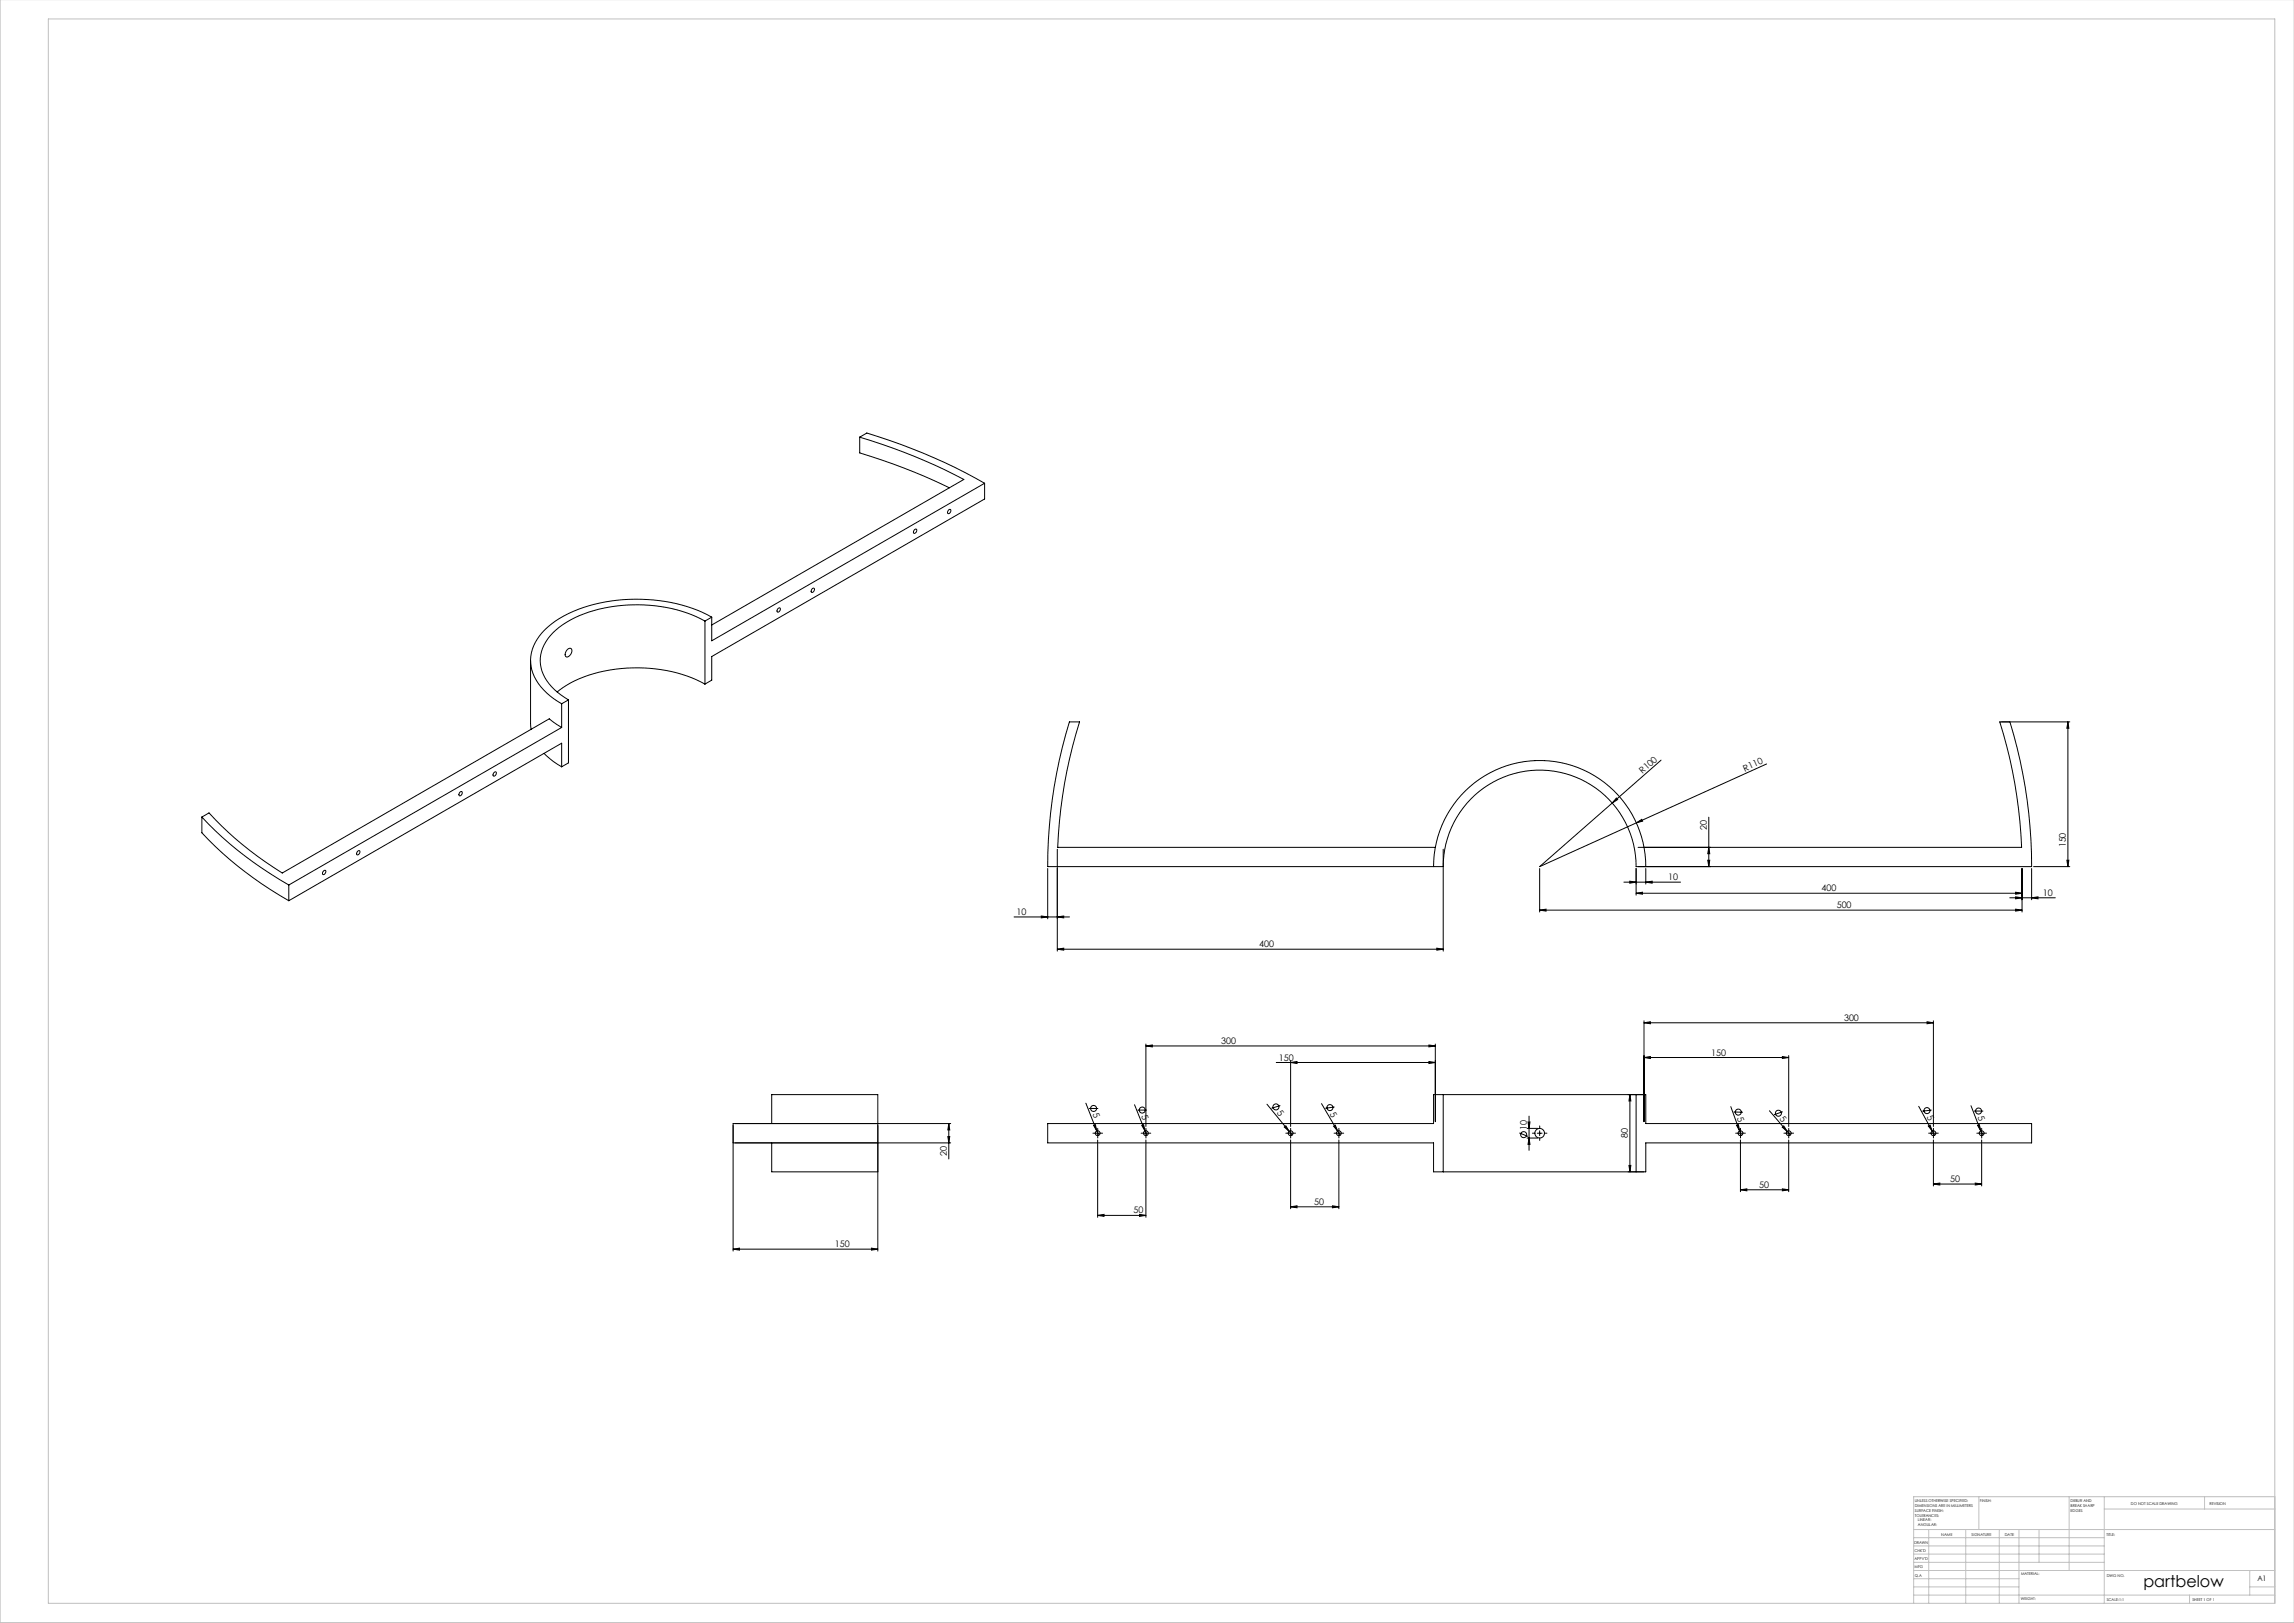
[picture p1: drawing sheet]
<svg xmlns="http://www.w3.org/2000/svg" width="1189mm" height="841mm" viewBox="0 0 1189 841" stroke-linecap="round" stroke-linejoin="round" font-family="sans-serif">
<defs><g id="words">
<text font-size="8.5" x="1111" y="823">partbelow</text>
<g font-size="4.7">
<text x="851" y="401" transform="rotate(-41 851 401)">R100</text>
<text x="904" y="400" transform="rotate(-24 904 400)">R110</text>
<text x="885" y="430" transform="rotate(-90 885 430)">20</text>
<text x="1071" y="439" transform="rotate(-90 1071 439)">150</text>
<text x="865" y="456">10</text>
<text x="944" y="462">400</text>
<text x="1059" y="464">10</text>
<text x="952" y="471">500</text>
<text x="527" y="474">10</text>
<text x="653" y="491">400</text>
<text x="956" y="529">300</text>
<text x="633" y="541">300</text>
<text x="663" y="550">150</text>
<text x="887" y="547">150</text>
<text x="566" y="577" transform="rotate(69 566 577)">5</text>
<text x="591" y="578" transform="rotate(68 591 578)">5</text>
<text x="662" y="577" transform="rotate(51 662 577)">5</text>
<text x="689" y="577" transform="rotate(60 689 577)">5</text>
<text x="900" y="579" transform="rotate(70 900 579)">5</text>
<text x="922" y="580" transform="rotate(49 922 580)">5</text>
<text x="999" y="579" transform="rotate(61 999 579)">5</text>
<text x="1025" y="579" transform="rotate(69 1025 579)">5</text>
<text x="791" y="585" transform="rotate(-90 791 585)">10</text>
<text x="844" y="590" transform="rotate(-90 844 590)">80</text>
<text x="491" y="599" transform="rotate(-90 491 599)">20</text>
<text x="912" y="616">50</text>
<text x="1011" y="613">50</text>
<text x="587" y="629">50</text>
<text x="681" y="624">50</text>
<text x="433" y="646">150</text>
</g>
<text font-size="3.9" x="1170" y="819">A1</text>
<g font-size="2">
<text x="992" y="778">UNLESS OTHERWISE SPECIFIED:</text>
<text x="1026" y="778">FINISH:</text>
<text x="1073" y="778">DEBUR AND</text>
<text x="1104" y="780">DO NOT SCALE DRAWING</text>
<text x="1145" y="780">REVISION</text>
<text x="992" y="781">DIMENSIONS ARE IN MILLIMETERS</text>
<text x="992" y="783">SURFACE FINISH:</text>
<text x="992" y="786">TOLERANCES:</text>
<text x="1073" y="781">BREAK SHARP</text>
<text x="1073" y="783">EDGES</text>
<text x="994" y="788">LINEAR:</text>
<text x="994" y="791">ANGULAR:</text>
<text x="1006" y="796">NAME</text>
<text x="1022" y="796">SIGNATURE</text>
<text x="1039" y="796">DATE</text>
<text x="1092" y="796">TITLE:</text>
<text x="992" y="800">DRAWN</text>
<text x="992" y="808">APPV'D</text>
<text x="992" y="804">CHK'D</text>
<text x="992" y="813">MFG</text>
<text x="993" y="817">Q.A</text>
<text x="1048" y="816">MATERIAL:</text>
<text x="1092" y="817">DWG NO.</text>
<text x="1047" y="829">WEIGHT:</text>
<text x="1092" y="829">SCALE:1:1</text>
<text x="1136" y="829">SHEET 1 OF 1</text>
</g>
</g></defs>
<g fill="none" stroke="#000" stroke-width=".52">
<path d="M446 227l3-3a296 296 0 0 1 61 26M446 227a295 295 0 0 1 54 21l-131 76M446 227v8a309 309 0 0 1 46 18M510 250l-141 82v-12M510 250v9l-141 81v12l-4 2M474 275l1-1a1 1 0 0 1 0 2 1 1 0 0 1-2 0zM492 264a1 1 0 0 1 1 1 1.1 1.1 0 0 1-2 1zM369 320a85 85 0 0 0-81 2 24 24 0 0 0-12 25 31 31 0 0 0 15 18M369 320l-4 2M403 315h1a1 1 0 0 1 0 1 1 1 0 0 1-1 1zM421 305h1a1 1 0 0 1 0 1 1 1 0 0 1-2 0zM294 336h1a2.5 2.5 0 0 1 1 3 2.5 2.5 0 0 1-3 1v-2z"/>
<path d="M365 322a77 77 0 0 0-73 2 21 21 0 0 0-11 24 29 29 0 0 0 14 15M365 322v32M275 342v36M365 354a77 77 0 0 0-73 2l-3 3M291 377l-6-5-139 80a178 178 0 0 1-38-31l-3 2M291 365v12M291 377l-141 82M295 363l-4 2M295 363v32l-4 2M1042 374a254 254 0 0 1 11 75h-205a50 50 0 0 0-50-50 50 50 0 0 0-50 50h-205a255 255 0 0 1 11-75h6a248 248 0 0 0-12 65h196M1072 374v75M1072 374v3h-1z"/>
<path d="M1073 374h-37a248 248 0 0 1 12 65h-199M282 390l5 5 4 2M291 397v-12l-141 82M796 394h.1M801 394h.1M861 394l-25 22M916 396l-68 30M238 411l1-1a1 1 0 0 1 0 2 1 1 0 0 1-1 0zM256 400h1a1 1 0 0 1 0 1 1 1 0 0 1-1 1zM836 416l-38 33 50-23M838 414l-2 2zM105 423a187 187 0 0 0 45 36"/>
<path d="M105 423v9a187 187 0 0 0 45 35M848 426l3-1zM886 423v26M886 439v3h-1zM150 459v8M168 451a1 1 0 0 1 1 1 1.1 1.1 0 0 1-2 1zM185 441h1a1 1 0 0 1 0 1 1 1 0 0 1-1 0zM543 450v26M548 440v53M743 449a55 55 0 0 1 55-55 55 55 0 0 1 55 55M748 440v53M798 450v23"/>
<path d="M842 457h29M845 457h3l-3 1zM848 450v14M853 457h3v1zM853 450v8M885 446h1v3zM1048 450v23M1053 450v16M1054 449h19M1071 446h1v3zM526 475h28M540 475h3l-3 1z"/>
<path d="M548 475h3v1zM798 472l3-1v1zM798 472h250M848 463l3-1v1zM848 463h200M1042 465h23M1045 471l3 1h-3zM1045 465h3l-3 1zM1045 462l3 1h-3zM1053 465h3v1zM548 492l3-1v1zM548 492h200"/>
<path d="M745 491l3 1h-3zM852 530l3-1v1zM852 529v52M852 530h150M999 529l3 1h-3zM1002 529v55M594 542l3-1v1zM594 541v43M594 542h150M661 551h83M669 551l3-1v1zM669 550v34"/>
<path d="M741 550l3 1h-3zM741 541l3 1h-3zM744 541v40M852 548l3-1v1zM852 548h75M924 547l3 1h-3zM927 547v37M563 572l6 16M564 574h5M588 572l5 14M590 575h4M657 572l11 14"/>
<path d="M664 573l-5 1M685 572l8 14M692 574h-5M748 567h100v40h-100M748 567h-5v15h-200v10h200v15h5M748 567v40M793 578v18M844 567h9v15h200v10h-200v15h-9M845 567v40M845 567v3h-1zM897 573l5 13M899 576h4"/>
<path d="M917 576l9 10M924 576l-5 2M994 573l8 13M1001 575l-5 1M1022 573l5 13M1023 576h5M380 592h75M381 582h112M381 592h112M400 592v15h55M400 582v-15h55v81M455 582h-75v66"/>
<path d="M491 589h1v3zM492 582v19M492 582v4h-1zM567 583h1v3zM568 587h2M569 591v40M569 586v2M592 583h1v3zM593 587h2M593 586l1 2M594 591v40M594 586v2"/>
<path d="M666 584v-1l2 3zM668 587h2M668 586l2 2M669 586v2M669 591v35M691 584l1-1 1 3zM693 587h2M693 586l2 2M694 586v2M694 591v35M788 587l4 2M791 590h6"/>
<path d="M791 585h6M792 581h1v4zM793 590v3h-1zM797 587h2M798 586v2M900 583h1l1 3zM901 587h2M902 586l1 2M902 586v2M902 591v27M924 584l1-1 1 3zM926 587h2"/>
<path d="M926 586l2 2M927 586v2M927 591v27M999 583h1l2 3zM1001 587h2M1002 586l1 2M1002 586v2M1002 591v24M1025 583h1l1 3zM1026 587h2M1027 586l1 2M1027 586v2"/>
<path d="M1027 591v24M844 604h1v3zM902 617l3-1v1zM902 617h25M924 616l3 1h-3zM1002 614l3-1v1zM1002 614h25M1024 613l3 1h-3zM569 630l3-1v1zM569 630h25M591 629l3 1h-3zM669 625h3v1z"/>
<path d="M669 625h25M691 625h3l-3 1zM380 647h3v1zM380 647h75M452 647h3l-3 1z"/>
<circle cx="567" cy="574" r="1.6"/>
<circle cx="592" cy="575" r="1.6"/>
<circle cx="661" cy="574" r="1.6"/>
<circle cx="689" cy="574" r="1.6"/>
<circle cx="901" cy="576" r="1.6"/>
<circle cx="922" cy="577" r="1.6"/>
<circle cx="999" cy="576" r="1.6"/>
<circle cx="1026" cy="576" r="1.6"/>
<circle cx="569" cy="587" r="1.2"/>
<circle cx="594" cy="587" r="1.2"/>
<circle cx="669" cy="587" r="1.2"/>
<circle cx="694" cy="587" r="1.3"/>
<circle cx="790" cy="588" r="1.6"/>
<circle cx="798" cy="587" r="2.5"/>
<circle cx="902" cy="587" r="1.3"/>
<circle cx="927" cy="587" r="1.2"/>
<circle cx="1002" cy="587" r="1.2"/>
<circle cx="1027" cy="587" r="1.3"/>
</g>
<g fill="none" stroke="#000" stroke-width=".52" stroke-dasharray="15.2 1.3 1.3 1.3">
<path d="M568 587h-2M569 586v-1M569 588v2M570 587h1M593 587h-2M594 586v-1M594 588v2M595 587h1M668 587h-2M669 586v-1M669 588v2M670 587h1"/>
<path d="M693 587h-2M694 586v-1M694 588v2M695 587h1M796 587h-2M798 585v-2M798 590v1M801 587h1M901 587h-1M902 586v-1M902 588v2M903 587h2"/>
<path d="M926 587h-1M927 586v-1M927 588v2M928 587h2M1001 587h-1M1002 586v-1M1002 588v2M1003 587h2M1026 587h-1M1027 586v-1M1027 588v2M1028 587h2"/>
</g>
<g fill="none" stroke="#c0c0c0" stroke-width=".52">
<path d="M0 0v841h1189M25 10h1154v821h-1154zM1026 776v17M1072 776v38M1091 776v55M1143 776v6M1179 776h-187v55M992 793h187M992 797h99M1000 793v38M1019 793v38M1036 793v38"/>
<path d="M1046 793v38M1057 793v17M1091 782h88M992 810h99M992 805h99M992 801h99M992 818h54M992 814h187M1166 814v13M992 827h187M992 822h54M1135 827v4"/>
<path d="M1166 822h13"/>
</g>
<g fill="#000">
<path d="M838 414l-2 2zM848 426l3-1zM567 583h1v3zM592 583h1v3zM666 584v-1l2 3zM691 584l1-1 1 3zM900 583h1l1 3zM924 584l1-1 1 3zM999 583h1l2 3zM1025 583h1l1 3z"/>
<path d="M886 439v3h-1zM885 446h1v3zM1072 374v3h-1zM1071 446h1v3zM492 582v4h-1zM491 589h1v3z"/>
<path d="M548 475h3v1zM540 475h3l-3 1z"/>
<path d="M848 463l3-1v1zM1045 462l3 1h-3z"/>
<path d="M745 491l3 1h-3zM548 492l3-1v1z"/>
<path d="M999 529l3 1h-3zM852 530l3-1v1zM924 547l3 1h-3zM852 548l3-1v1zM1024 613l3 1h-3zM1002 614l3-1v1zM691 625h3l-3 1zM669 625h3v1z"/>
<path d="M669 551l3-1v1zM741 550l3 1h-3zM594 542l3-1v1zM741 541l3 1h-3z"/>
<path d="M844 604h1v3zM845 567v3h-1zM793 590v3h-1zM792 581h1v4z"/>
<path d="M902 617l3-1v1zM924 616l3 1h-3z"/>
<path d="M569 630l3-1v1zM591 629l3 1h-3zM845 457h3l-3 1zM853 457h3v1zM798 472l3-1v1zM1045 471l3 1h-3zM1045 465h3l-3 1zM1053 465h3v1z"/>
<path d="M380 647h3v1zM452 647h3l-3 1z"/>
</g>
<use href="#words"/>
</svg>
